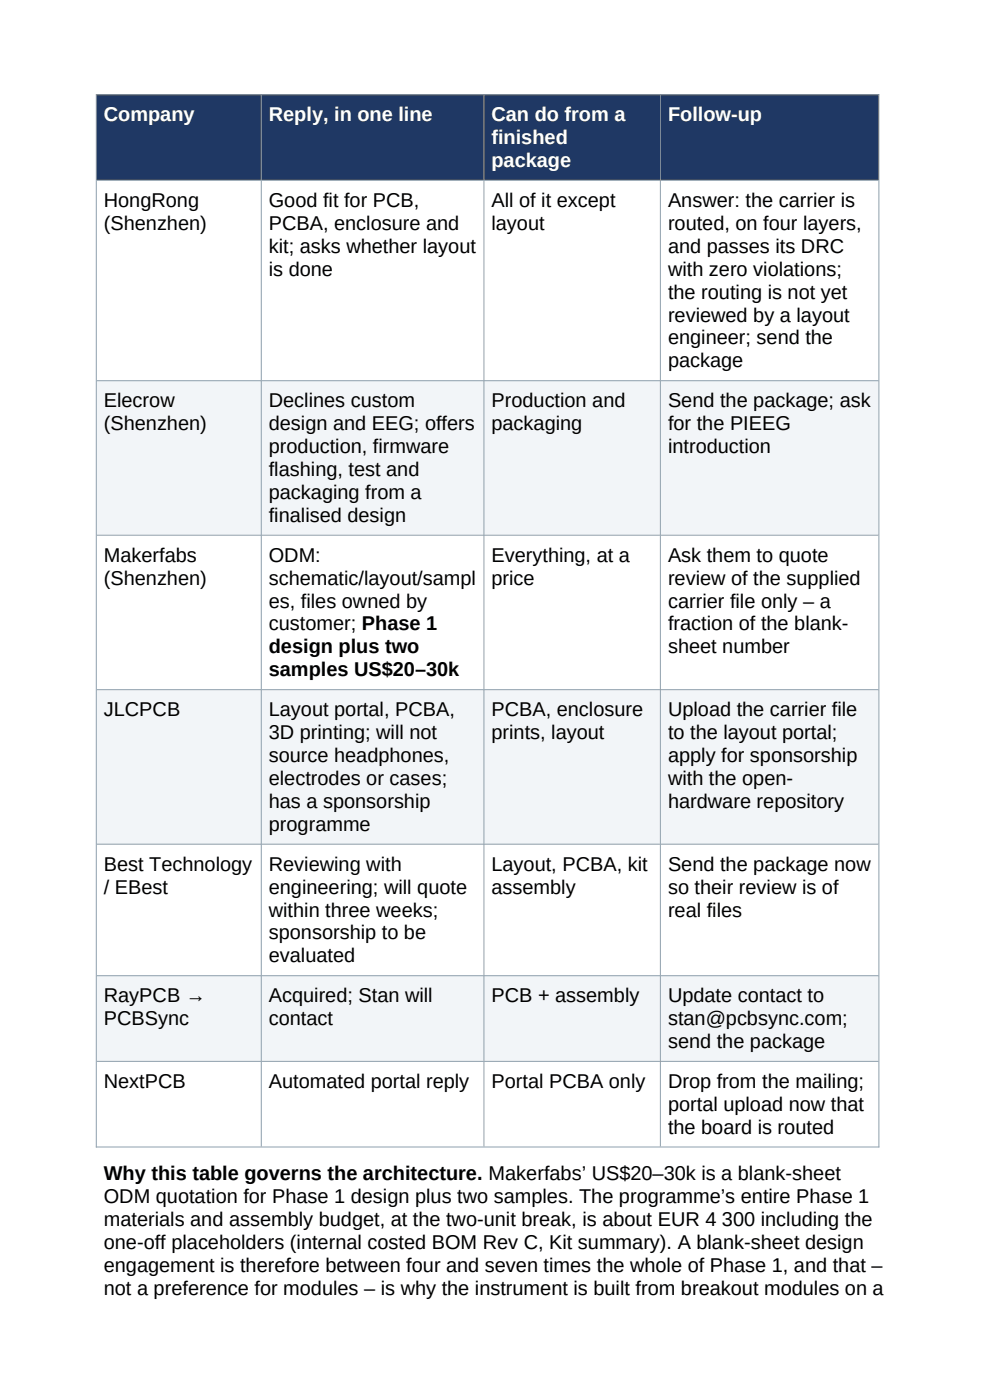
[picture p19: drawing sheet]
<svg xmlns="http://www.w3.org/2000/svg" width="210mm" height="297mm" viewBox="0 0 210 297" stroke-linecap="round" stroke-linejoin="round" font-family="sans-serif">
<defs><g id="words">
<g font-size="4.2" fill="#fff">
<text x="22" y="25.7">Company</text>
<text x="57" y="25.7">Reply, in one line</text>
<text x="104.3" y="25.7">Can do from a</text>
<text x="141.7" y="25.7">Follow-up</text>
<text x="104.3" y="30.6">finished</text>
<text x="104.3" y="35.4">package</text>
</g>
<g font-size="4.2">
<text x="22" y="43.9">HongRong</text>
<text x="57" y="43.9">Good fit for PCB,</text>
<text x="104.3" y="43.9">All of it except</text>
<text x="141.7" y="43.9">Answer: the carrier is</text>
<text x="22" y="48.7">(Shenzhen)</text>
<text x="57" y="48.7">PCBA, enclosure and</text>
<text x="57" y="53.6">kit; asks whether layout</text>
<text x="104.3" y="48.7">layout</text>
<text x="141.7" y="48.7">routed, on four layers,</text>
<text x="141.7" y="53.6">and passes its DRC</text>
<text x="57" y="58.5">is done</text>
<text x="141.7" y="58.5">with zero violations;</text>
<text x="141.7" y="63.3">the routing is not yet</text>
<text x="141.7" y="68.2">reviewed by a layout</text>
<text x="141.7" y="73.1">engineer; send the</text>
<text x="141.7" y="77.9">package</text>
<text x="22" y="86.4">Elecrow</text>
<text x="57" y="86.4">Declines custom</text>
<text x="104.3" y="86.4">Production and</text>
<text x="141.7" y="86.4">Send the package; ask</text>
<text x="22" y="91.2">(Shenzhen)</text>
<text x="57" y="91.2">design and EEG; offers</text>
<text x="104.3" y="91.2">packaging</text>
<text x="141.7" y="91.2">for the PIEEG</text>
<text x="57" y="96.1">production, firmware</text>
<text x="57" y="101">flashing, test and</text>
<text x="141.7" y="96.1">introduction</text>
<text x="57" y="105.9">packaging from a</text>
<text x="57" y="110.7">finalised design</text>
<text x="22" y="119.2">Makerfabs</text>
<text x="57" y="119.2">ODM:</text>
<text x="104.3" y="119.2">Everything, at a</text>
<text x="141.7" y="119.2">Ask them to quote</text>
<text x="22" y="124">(Shenzhen)</text>
<text x="57" y="124">schematic/layout/sampl</text>
<text x="104.3" y="124">price</text>
<text x="141.7" y="124">review of the supplied</text>
<text x="57" y="128.9">es, files owned by</text>
<text x="141.7" y="128.9">carrier file only – a</text>
<text x="57" y="133.8">customer; Phase 1</text>
<text x="141.7" y="133.8">fraction of the blank-</text>
<text x="57" y="138.6">design plus two</text>
<text x="57" y="143.5">samples US$20–30k</text>
<text x="141.7" y="138.6">sheet number</text>
<text x="22" y="151.9">JLCPCB</text>
<text x="57" y="151.9">Layout portal, PCBA,</text>
<text x="104.3" y="151.9">PCBA, enclosure</text>
<text x="141.7" y="151.9">Upload the carrier file</text>
<text x="57" y="156.8">3D printing; will not</text>
<text x="57" y="161.7">source headphones,</text>
<text x="104.3" y="156.8">prints, layout</text>
<text x="141.7" y="156.8">to the layout portal;</text>
<text x="141.7" y="161.7">apply for sponsorship</text>
<text x="57" y="166.5">electrodes or cases;</text>
<text x="141.7" y="166.5">with the open-</text>
<text x="57" y="171.4">has a sponsorship</text>
<text x="141.7" y="171.4">hardware repository</text>
<text x="57" y="176.3">programme</text>
<text x="22" y="184.7">Best Technology</text>
<text x="57" y="184.7">Reviewing with</text>
<text x="104.3" y="184.7">Layout, PCBA, kit</text>
<text x="141.7" y="184.7">Send the package now</text>
<text x="22" y="189.6">/ EBest</text>
<text x="57" y="189.6">engineering; will quote</text>
<text x="104.3" y="189.6">assembly</text>
<text x="141.7" y="189.6">so their review is of</text>
<text x="57" y="194.4">within three weeks;</text>
<text x="141.7" y="194.4">real files</text>
<text x="57" y="199.3">sponsorship to be</text>
<text x="57" y="204.2">evaluated</text>
<text x="22" y="212.6">RayPCB →</text>
<text x="57" y="212.6">Acquired; Stan will</text>
<text x="104.3" y="212.6">PCB + assembly</text>
<text x="141.7" y="212.6">Update contact to</text>
<text x="22" y="217.5">PCBSync</text>
<text x="57" y="217.5">contact</text>
<text x="141.7" y="217.5">stan@pcbsync.com;</text>
<text x="141.7" y="222.3">send the package</text>
<text x="22" y="230.8">NextPCB</text>
<text x="57" y="230.8">Automated portal reply</text>
<text x="104.3" y="230.8">Portal PCBA only</text>
<text x="141.7" y="230.8">Drop from the mailing;</text>
<text x="141.7" y="235.6">portal upload now that</text>
<text x="141.7" y="240.5">the board is routed</text>
<text x="22" y="250.4">Why this table governs the architecture. Makerfabs’ US$20–30k is a blank-sheet</text>
<text x="22" y="255.3">ODM quotation for Phase 1 design plus two samples. The programme’s entire Phase 1</text>
<text x="22" y="260.2">materials and assembly budget, at the two-unit break, is about EUR 4 300 including the</text>
<text x="22" y="265">one-off placeholders (internal costed BOM Rev C, Kit summary). A blank-sheet design</text>
<text x="22" y="269.9">engagement is therefore between four and seven times the whole of Phase 1, and that –</text>
<text x="22" y="274.8">not a preference for modules – is why the instrument is built from breakout modules on a</text>
</g>
</g></defs>
<g fill="#1f3864">
<path d="M20.4 20h35v18.2h-35z" fill-rule="evenodd"/>
<path d="M55.4 20h47.2v18.2h-47.2z" fill-rule="evenodd"/>
<path d="M102.7 20h37.4v18.2h-37.4z" fill-rule="evenodd"/>
<path d="M140.1 20h46.3v18.2h-46.3z" fill-rule="evenodd"/>
</g>
<g fill="#f2f5f8">
<path d="M20.4 80.7h35v32.7h-35z" fill-rule="evenodd"/>
<path d="M55.4 80.7h47.2v32.7h-47.2z" fill-rule="evenodd"/>
<path d="M102.7 80.7h37.4v32.7h-37.4z" fill-rule="evenodd"/>
<path d="M140.1 80.7h46.3v32.7h-46.3z" fill-rule="evenodd"/>
<path d="M20.4 146.2h35v32.8h-35z" fill-rule="evenodd"/>
<path d="M55.4 146.2h47.2v32.8h-47.2z" fill-rule="evenodd"/>
<path d="M102.7 146.2h37.4v32.8h-37.4z" fill-rule="evenodd"/>
<path d="M140.1 146.2h46.3v32.8h-46.3z" fill-rule="evenodd"/>
<path d="M20.4 206.9h35v18.2h-35z" fill-rule="evenodd"/>
<path d="M55.4 206.9h47.2v18.2h-47.2z" fill-rule="evenodd"/>
<path d="M102.7 206.9h37.4v18.2h-37.4z" fill-rule="evenodd"/>
<path d="M140.1 206.9h46.3v18.2h-46.3z" fill-rule="evenodd"/>
</g>
<g fill="#1f3864">
<path d="M20.4 20h35v18.2h-35z" fill-rule="evenodd"/>
<path d="M55.4 20h47.2v18.2h-47.2z" fill-rule="evenodd"/>
<path d="M102.7 20h37.4v18.2h-37.4z" fill-rule="evenodd"/>
<path d="M140.1 20h46.3v18.2h-46.3z" fill-rule="evenodd"/>
</g>
<g fill="#f2f5f8">
<path d="M20.4 80.7h35v32.7h-35z" fill-rule="evenodd"/>
<path d="M55.4 80.7h47.2v32.7h-47.2z" fill-rule="evenodd"/>
<path d="M102.7 80.7h37.4v32.7h-37.4z" fill-rule="evenodd"/>
<path d="M140.1 80.7h46.3v32.7h-46.3z" fill-rule="evenodd"/>
<path d="M20.4 146.2h35v32.8h-35z" fill-rule="evenodd"/>
<path d="M55.4 146.2h47.2v32.8h-47.2z" fill-rule="evenodd"/>
<path d="M102.7 146.2h37.4v32.8h-37.4z" fill-rule="evenodd"/>
<path d="M140.1 146.2h46.3v32.8h-46.3z" fill-rule="evenodd"/>
<path d="M20.4 206.9h35v18.2h-35z" fill-rule="evenodd"/>
<path d="M55.4 206.9h47.2v18.2h-47.2z" fill-rule="evenodd"/>
<path d="M102.7 206.9h37.4v18.2h-37.4z" fill-rule="evenodd"/>
<path d="M140.1 206.9h46.3v18.2h-46.3z" fill-rule="evenodd"/>
</g>
<g fill="none" stroke="#8fa0ad" stroke-width=".21">
<path d="M20.3 20.1h166.2M20.4 20v223.4M20.5 38.3h165.9M55.4 20.2v223M102.7 20.2v223M140.1 20.2v223M186.4 20v223.4M20.5 80.8h165.9M20.5 113.5h165.9M20.5 146.3h165.9M20.5 179.1h165.9M20.5 207h165.9"/>
<path d="M20.5 225.2h165.9M20.3 243.3h166.2"/>
</g>
<use href="#words"/>
</svg>
